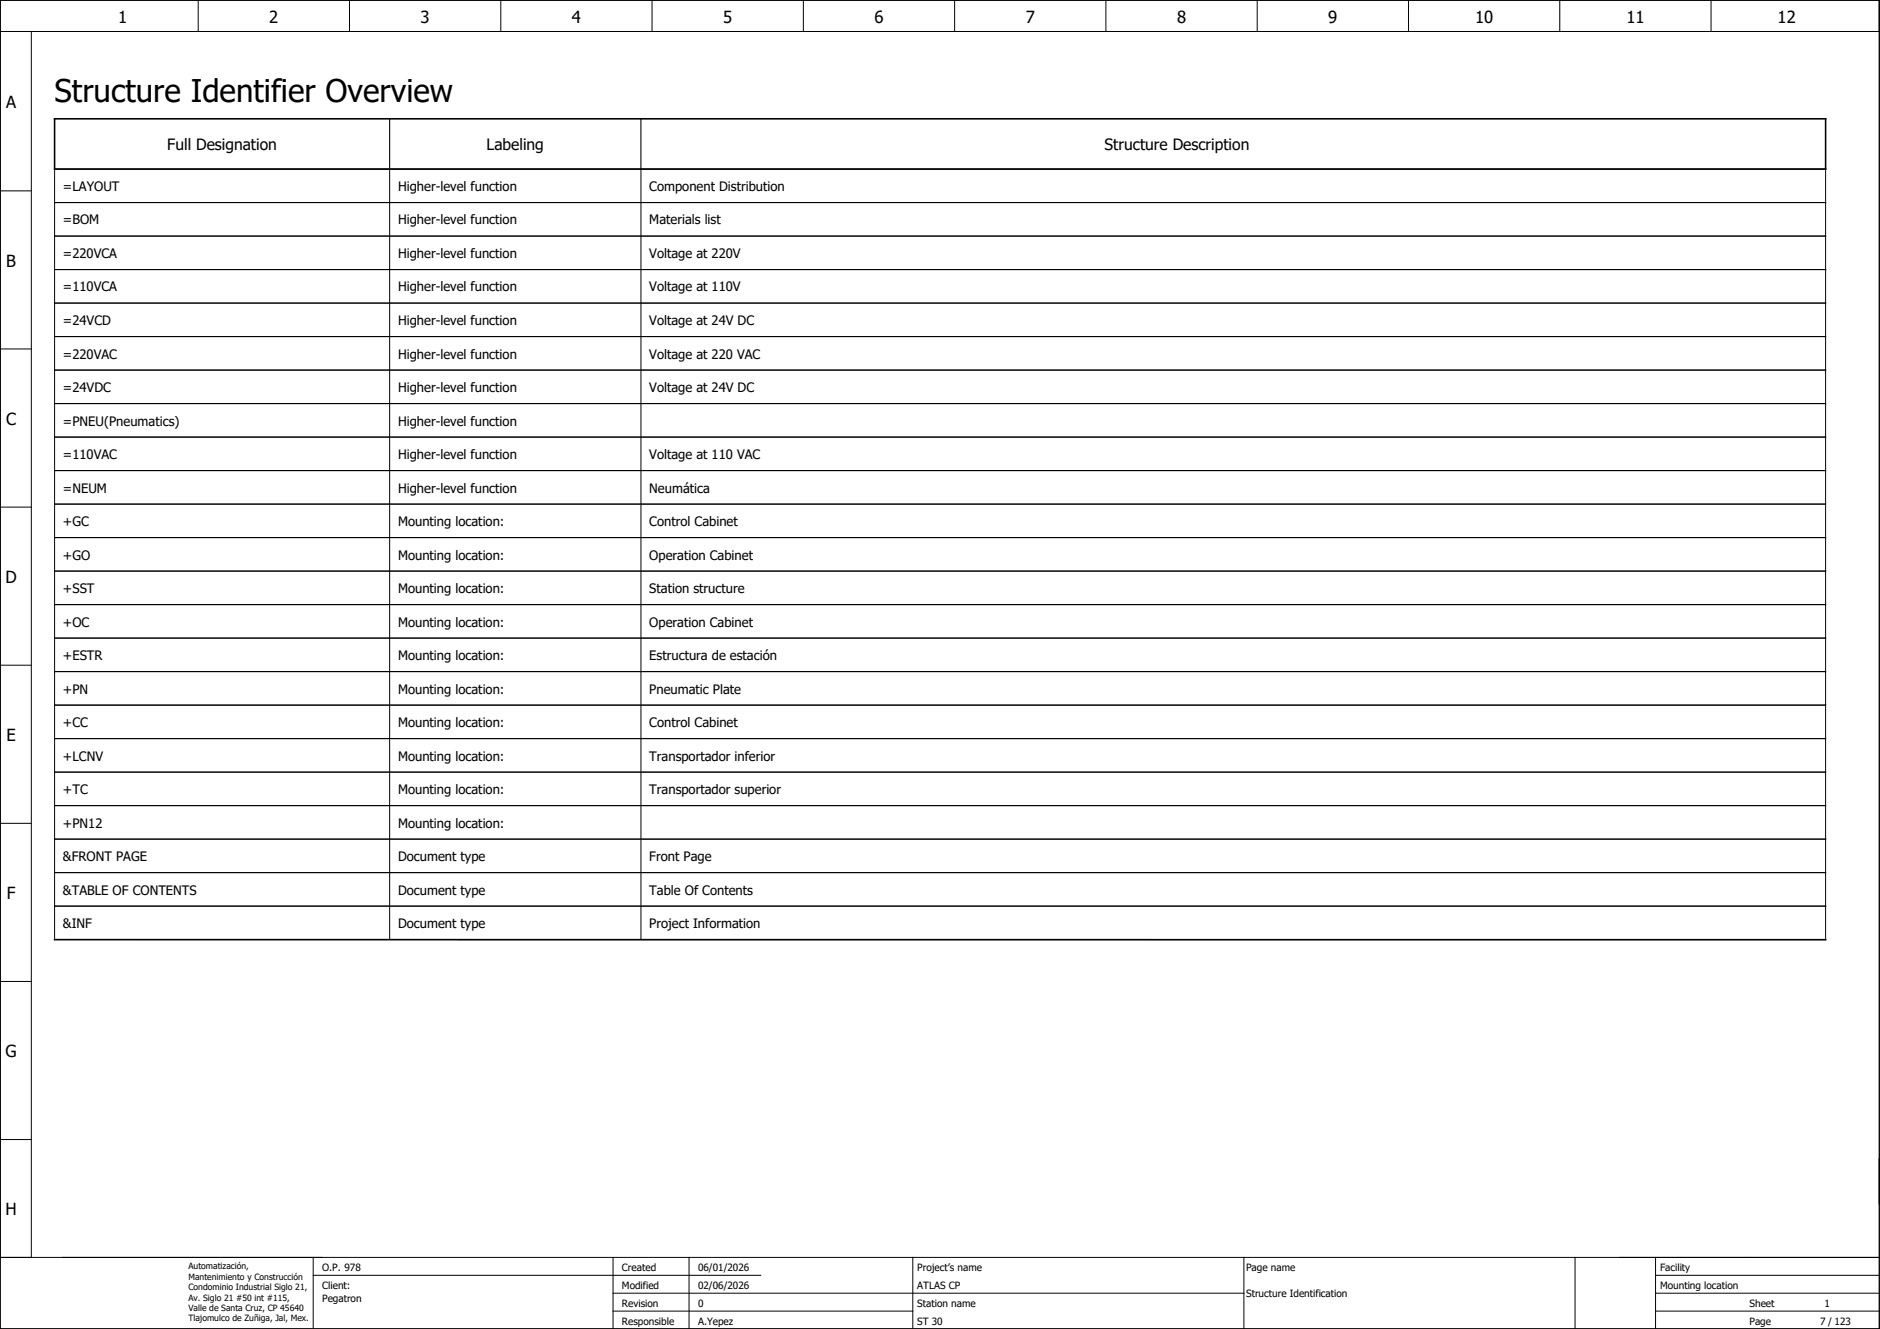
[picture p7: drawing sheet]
<svg xmlns="http://www.w3.org/2000/svg" width="420mm" height="297mm" viewBox="0 0 420 297" stroke-linecap="round" stroke-linejoin="round" font-family="sans-serif">
<defs><g id="words">
<text font-size="7" x="12.2" y="22.8">Structure Identifier Overview</text>
<g font-size="3.7">
<text x="26.4" y="5.2">1</text>
<text x="60.2" y="5.2">2</text>
<text x="94" y="5.2">3</text>
<text x="127.8" y="5.2">4</text>
<text x="161.6" y="5.2">5</text>
<text x="195.4" y="5.2">6</text>
<text x="229.2" y="5.2">7</text>
<text x="263.1" y="5.2">8</text>
<text x="296.9" y="5.2">9</text>
<text x="329.7" y="5.2">10</text>
<text x="363.5" y="5.2">11</text>
<text x="397.3" y="5.2">12</text>
<text x="1.4" y="24.2">A</text>
<text x="1.4" y="59.6">B</text>
<text x="1.4" y="94.9">C</text>
<text x="1.2" y="130.3">D</text>
<text x="1.4" y="165.6">E</text>
<text x="1.5" y="200.9">F</text>
<text x="1.2" y="236.3">G</text>
<text x="1.2" y="271.6">H</text>
</g>
<g font-size="3.5">
<text x="37.4" y="33.6">Full Designation</text>
<text x="108.8" y="33.6">Labeling</text>
<text x="246.9" y="33.6">Structure Description</text>
</g>
<g font-size="2.9">
<text x="14.1" y="42.7">=LAYOUT</text>
<text x="89" y="42.7">Higher-level function</text>
<text x="145.1" y="42.7">Component Distribution</text>
<text x="14.1" y="50.2">=BOM</text>
<text x="89" y="50.2">Higher-level function</text>
<text x="145.1" y="50.2">Materials list</text>
<text x="14.1" y="57.7">=220VCA</text>
<text x="89" y="57.7">Higher-level function</text>
<text x="145.1" y="57.7">Voltage at 220V</text>
<text x="14.1" y="65.2">=110VCA</text>
<text x="89" y="65.2">Higher-level function</text>
<text x="145.1" y="65.2">Voltage at 110V</text>
<text x="14.1" y="72.6">=24VCD</text>
<text x="89" y="72.6">Higher-level function</text>
<text x="145.1" y="72.6">Voltage at 24V DC</text>
<text x="14.1" y="80.1">=220VAC</text>
<text x="89" y="80.1">Higher-level function</text>
<text x="145.1" y="80.1">Voltage at 220 VAC</text>
<text x="14.1" y="87.6">=24VDC</text>
<text x="89" y="87.6">Higher-level function</text>
<text x="145.1" y="87.6">Voltage at 24V DC</text>
<text x="14.1" y="95.1">=PNEU(Pneumatics)</text>
<text x="89" y="95.1">Higher-level function</text>
<text x="14.1" y="102.6">=110VAC</text>
<text x="89" y="102.6">Higher-level function</text>
<text x="145.1" y="102.6">Voltage at 110 VAC</text>
<text x="14.1" y="110.1">=NEUM</text>
<text x="89" y="110.1">Higher-level function</text>
<text x="145.1" y="110.1">Neumática</text>
<text x="14.1" y="117.6">+GC</text>
<text x="89" y="117.6">Mounting location:</text>
<text x="145.1" y="117.6">Control Cabinet</text>
<text x="14.1" y="125.1">+GO</text>
<text x="89" y="125.1">Mounting location:</text>
<text x="145.1" y="125.1">Operation Cabinet</text>
<text x="14.1" y="132.5">+SST</text>
<text x="89" y="132.5">Mounting location:</text>
<text x="145.1" y="132.5">Station structure</text>
<text x="14.1" y="140">+OC</text>
<text x="89" y="140">Mounting location:</text>
<text x="145.1" y="140">Operation Cabinet</text>
<text x="14.1" y="147.5">+ESTR</text>
<text x="89" y="147.5">Mounting location:</text>
<text x="145.1" y="147.5">Estructura de estación</text>
<text x="14.1" y="155">+PN</text>
<text x="89" y="155">Mounting location:</text>
<text x="145.1" y="155">Pneumatic Plate</text>
<text x="14.1" y="162.5">+CC</text>
<text x="89" y="162.5">Mounting location:</text>
<text x="145.1" y="162.5">Control Cabinet</text>
<text x="14.1" y="170">+LCNV</text>
<text x="89" y="170">Mounting location:</text>
<text x="145.1" y="170">Transportador inferior</text>
<text x="14.1" y="177.5">+TC</text>
<text x="89" y="177.5">Mounting location:</text>
<text x="145.1" y="177.5">Transportador superior</text>
<text x="14.1" y="185">+PN12</text>
<text x="89" y="185">Mounting location:</text>
<text x="14.1" y="192.4">&amp;FRONT PAGE</text>
<text x="89" y="192.4">Document type</text>
<text x="145.1" y="192.4">Front Page</text>
<text x="14.1" y="199.9">&amp;TABLE OF CONTENTS</text>
<text x="89" y="199.9">Document type</text>
<text x="145.1" y="199.9">Table Of Contents</text>
<text x="14.1" y="207.4">&amp;INF</text>
<text x="89" y="207.4">Document type</text>
<text x="145.1" y="207.4">Project Information</text>
</g>
<g font-size="2.2">
<text x="72" y="284">O.P. 978</text>
<text x="139" y="284">Created</text>
<text x="156" y="284">06/01/2026</text>
<text x="205" y="284">Project’s name</text>
<text x="278.5" y="284">Page name</text>
<text x="371" y="284">Facility</text>
<text x="72" y="288">Client:</text>
<text x="72" y="291">Pegatron</text>
<text x="139" y="292">Revision</text>
<text x="139" y="288">Modified</text>
<text x="156" y="292">0</text>
<text x="156" y="288">02/06/2026</text>
<text x="205" y="288">ATLAS CP</text>
<text x="205" y="292">Station name</text>
<text x="278.5" y="289.9">Structure Identification</text>
<text x="371" y="288">Mounting location</text>
<text x="391" y="292">Sheet</text>
<text x="407.8" y="292">1</text>
<text x="139" y="296">Responsible</text>
<text x="156" y="296">A.Yepez</text>
<text x="205" y="296">ST 30</text>
<text x="391" y="296">Page</text>
<text x="406.8" y="296">7 / 123</text>
</g>
<g font-size="1.9">
<text x="42.1" y="283.7">Automatización,</text>
<text x="42.1" y="286.1">Mantenimiento y Construcción</text>
<text x="42.1" y="288.4">Condominio Industrial Siglo 21,</text>
<text x="42.1" y="290.7">Av. Siglo 21 #50 int #115,</text>
<text x="42.1" y="293">Valle de Santa Cruz, CP 45640</text>
<text x="42.1" y="295.4">Tlajomulco de Zuñiga, Jal, Mex.</text>
</g>
</g></defs>
<g fill="none" stroke="#000" stroke-width=".22">
<path d="M0 0h420v297h-420zM0 7h420M7 7v274M44.3 0v7M78.1 0v7M111.9 0v7M145.7 0v7M179.5 0v7M213.4 0v7M247.2 0v7M281 0v7M314.8 0v7"/>
<path d="M348.6 0v7M382.4 0v7M12.2 37.8h395.8v172.2h-395.8zM87.1 37.9v7.2M143.2 37.9v7.2M0 42.7h7M12.2 45.3h395.8M12.2 52.8h395.8M87.1 45.4v7.2M87.1 52.9v7.2M143.2 45.4v7.2M143.2 52.9v7.2"/>
<path d="M0 78h7M12.2 60.3h395.8M12.2 67.7h395.8M12.2 75.2h395.8M87.1 60.4v7.2M87.1 67.9v7.2M87.1 75.4v7.2M143.2 60.4v7.2M143.2 67.9v7.2M143.2 75.4v7.2M12.2 82.7h395.8M12.2 90.2h395.8"/>
<path d="M12.2 97.7h395.8M87.1 82.9v7.2M87.1 90.3v7.3M87.1 97.8v7.2M143.2 82.9v7.2M143.2 90.3v7.3M143.2 97.8v7.2M0 113.3h7M12.2 105.2h395.8M12.2 112.7h395.8M87.1 105.3v7.2M87.1 112.8v7.2"/>
<path d="M143.2 105.3v7.2M143.2 112.8v7.2M12.2 120.2h395.8M12.2 127.6h395.8M12.2 135.1h395.8M87.1 120.3v7.2M87.1 127.8v7.2M87.1 135.3v7.2M143.2 120.3v7.2M143.2 127.8v7.2M143.2 135.3v7.2M0 148.7h7"/>
<path d="M12.2 142.6h395.8M12.2 150.1h395.8M12.2 157.6h395.8M87.1 142.8v7.2M87.1 150.2v7.3M87.1 157.7v7.2M143.2 142.8v7.2M143.2 150.2v7.3M143.2 157.7v7.2M12.2 165.1h395.8M12.2 172.6h395.8M87.1 165.2v7.2"/>
<path d="M87.1 172.7v7.2M143.2 165.2v7.2M143.2 172.7v7.2M0 184h7M12.2 180.1h395.8M12.2 187.5h395.8M12.2 195h395.8M87.1 180.2v7.2M87.1 187.7v7.2M87.1 195.2v7.2M143.2 180.2v7.2M143.2 187.7v7.2"/>
<path d="M143.2 195.2v7.2M0 219.4h7M12.2 202.5h395.8M87.1 202.7v7.2M143.2 202.7v7.2M0 254.7h7M0 281h420M70 285h100M70 281v16M137 293h67M137 289h141M137 281v16"/>
<path d="M154 281v16M204 281v16M278 281v16M352 281v16M370 293h50M370 289h50M370 281v16M370 285h50"/>
</g>
<path d="M87.1 26.6v11.2M143.2 26.6v11.2" fill="none" stroke="#000" stroke-width=".25"/>
<path d="M12.2 26.6h395.8v11.2h-395.8zM12.2 210h395.8" fill="none" stroke="#000" stroke-width=".35"/>
<use href="#words"/>
</svg>
